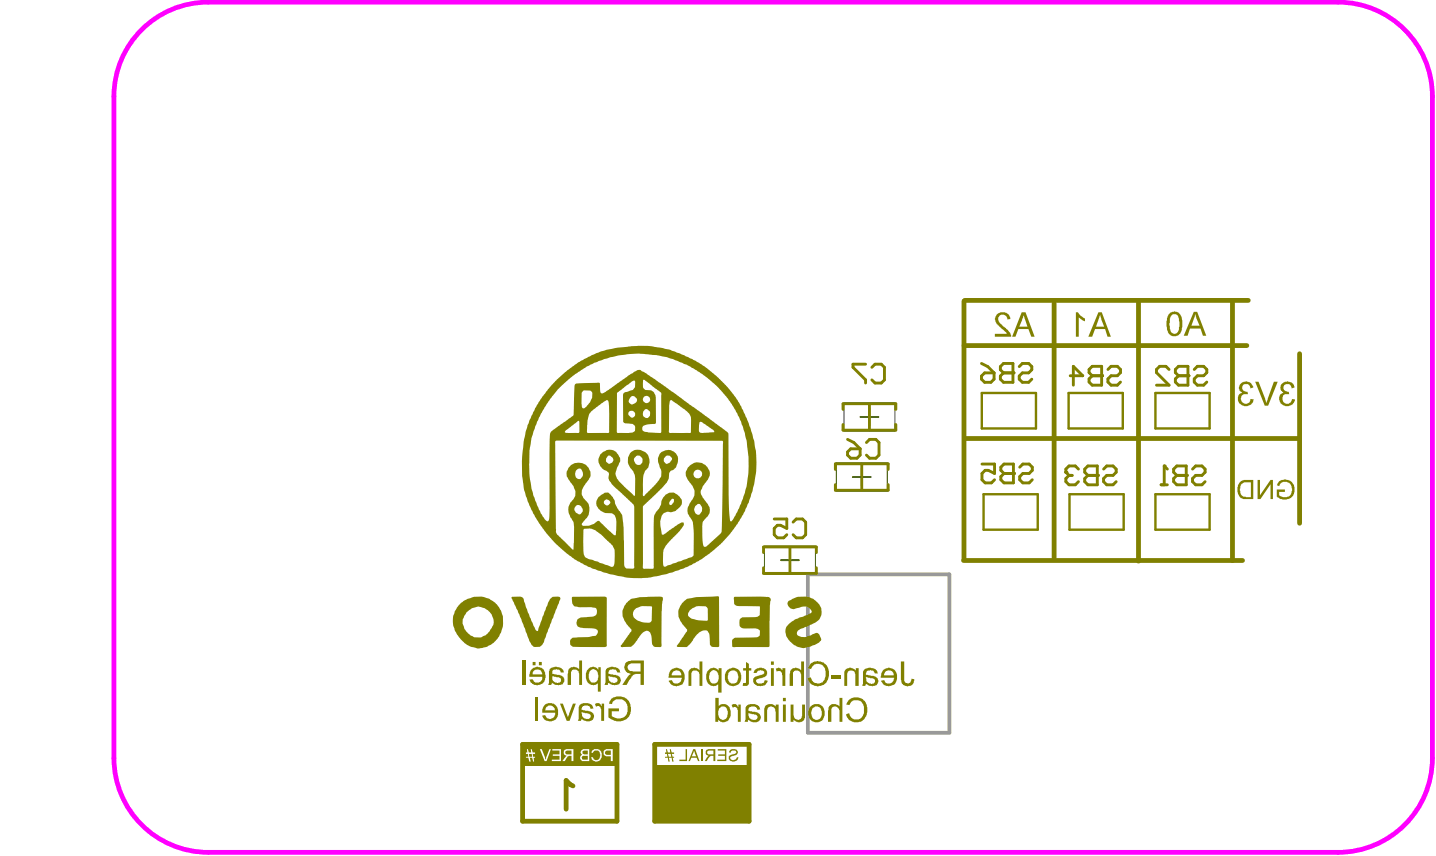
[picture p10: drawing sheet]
<svg xmlns="http://www.w3.org/2000/svg" width="253mm" height="151mm" viewBox="0 0 253 151" stroke-linecap="round" stroke-linejoin="round" font-family="sans-serif">
<path d="M24.5 5.8a16.6 16.6 0 0 1 12.2-5.4h199.3a16.6 16.6 0 0 1 16.7 16.6v116.7a16.6 16.6 0 0 1-16.7 16.6h-199.3a16.6 16.6 0 0 1-16.6-16.6v-116.7a16.6 16.6 0 0 1 4.4-11.2z" fill="none" stroke="#f0f" stroke-width=".84"/>
<path d="M151.8 73.5h3.1M153.4 72v3.1M137.8 98.8h3.1M139.3 97.2v3.2M150.4 84.1h3.2M152 82.6v3.1" fill="none" stroke="#274e13" stroke-width=".33"/>
<path d="M148.9 71.1h9v4.9h-9zM134.8 96.3h9v5h-9zM147.5 81.6h9v5h-9z" fill="none" stroke="#274e13" stroke-width=".18"/>
<path d="M142.5 101.3h25v28h-25z" fill="none" stroke="#999" stroke-width=".66"/>
<g fill="#808000">
<path d="M100.9 105.4l5.8-.2 .3 .1v8.5a.37 .37 0 0 1-.4 .3h-5.5l-.5-.4v-.9l.4-.3 2.7-.1 .7-.2a.81 .81 0 0 0 .8-.2 .81 .81 0 0 0 .1-.9 4.1 4.1 0 0 0-2.4-.3 1.22 1.22 0 0 1-1.2-.7l.2-.9a2.37 2.37 0 0 1 1.7-.4 1.58 1.58 0 0 0 1.6-.4l.1-.7-.1-.3-.2-.2-3-.1a.99 .99 0 0 1-1.1-1.2z"/>
<path d="M90.2 105.4l.1-.1 1.5-.1 .5 .3 .8 2.6 1 2.3 .6 .9 .2-.1 .7-2a14.2 14.2 0 0 1 1.6-3.7l.3-.2 .9-.1 .3 .1 .2 .2-2.9 7.3a1.68 1.68 0 0 1-.8 1.3h-.8a2.24 2.24 0 0 1-1.3-1.7l-1.5-4z"/>
<path d="M129.5 105.4l5.6-.1a.63 .63 0 0 1 .9 .6l-.2 .8-.1 7.3-.2 .1-6 .1-.3-.2-.1-1 .4-.4 4.1-.2 .4-.3v-.8a.74 .74 0 0 0-.7-.5l-1.8 .1a1 1 0 0 1-1-.5v-1l.4-.5h2.3l.7-.3 .1-1.6-4-.1-.5-.4z"/>
<path d="M139 106.1l1-.6a3.7 3.7 0 0 1 2.6-.2 3.6 3.6 0 0 1 2.3 2 2.3 2.3 0 0 1-1.9 2.9l-1.3 .6a1.28 1.28 0 0 0-1.1 .9 1.28 1.28 0 0 0 1.6 .6l1.4-.5a.63 .63 0 0 1 1 .4l.2 .4a.99 .99 0 0 1-.6 .9l-.9 .4a3.3 3.3 0 0 1-4.6-1.9 1.9 1.9 0 0 1 .9-2.4l.8-.4 1.5-.6a2.06 2.06 0 0 0 1.3-.8l-.3-.4a1.42 1.42 0 0 0-1.9-.2l-.3 .1a1.1 1.1 0 0 1-1.2 .1 1.1 1.1 0 0 1-.6-1.1z"/>
<path d="M98 67.1l-1.7 2a19.9 19.9 0 0 0-3.9 8.8l-.3 3.5v2.7a17.1 17.1 0 0 0 1.7 5.9l1.3 2.3 1.3 1.8 1.8 2 1.8 1.5a21.9 21.9 0 0 0 9.1 4l2.1 .3h3.1l4.1-.9a23.6 23.6 0 0 0 6.8-3.4l1.9-1.6 1.7-1.8 1.9-2.8 .7-1.3 .5-1.2a20.4 20.4 0 0 0 1.5-7.3l-.1-2.1-.3-1.7-.6-2.2-.7-1.9-1-2.1-.9-1.5-1.4-1.7-1.7-1.8-2.4-1.9-1.6-1-2-1-2.5-1-3.6-.7-3.3 .1a20.4 20.4 0 0 0-5.7 1.1l-1.3 .5-2.3 1.2-1.9 1.4zM111.2 70.1a.72 .72 0 0 1 1.2 .3l-.2 .6-.7 .4a.67 .67 0 0 1-.6-.5 .67 .67 0 0 1 .3-.8zM102.9 68.9h1.2l.3 .2a2.7 2.7 0 0 1-.9 2.5 .48 .48 0 0 1-.3 .4 .48 .48 0 0 1-.6-.2v-2.5zM111 72.6a.61 .61 0 0 1 1 .3 .61 .61 0 0 1-.7 .7l-.5-.6zM113.7 72.3l.1-.1a.83 .83 0 0 1 .8 1.1 .59 .59 0 0 1-.7 .4 .85 .85 0 0 1-.2-1.4zM99.8 75.9l2.1-1.6h.2l.1 1.8-.1 .2-2.1 .1-.4-.2zM104.3 72.6l2.2-1.7 .4-.3 .4 .1a4.4 4.4 0 0 1 .2 2.3l-.1 3.3-3.7 .1-.2-.2 .2-2.1a2.16 2.16 0 0 1 .6-1.5zM108.9 69.2l2.9-2.1 .2 .2v1a2.27 2.27 0 0 1-1.7 .9l-.3 .2-.1 .3v4.7l.4 .3h.6a.9 .9 0 0 1 1.1 .6v.7l-.4 .3-.7 .1-2.1-.1v-7zM113.4 67h.3l2.7 2.1a.44 .44 0 0 1 .2 .7v6.4l-.1 .2a6.2 6.2 0 0 1-3.2-.5v-.2a1.06 1.06 0 0 1 1.3-.9h.7l.3-.1 .1-.1v-4.6a1.4 1.4 0 0 0-1.9-1.2l-.4-.5zM118.2 70.6l.4 .1 2.4 1.7a1.96 1.96 0 0 1 .9 1.7l-.1 2.2-3.6 .1-.2-.1v-4.9zM123.4 74.5l.1-.1h.3l2 1.4 .2 .4-1 .1a2.53 2.53 0 0 1-1.7-.1zM107.3 80.4a.74 .74 0 0 1 .8 .3 .74 .74 0 0 1-.1 .9l-.5 .2-.6-.3a.92 .92 0 0 1 .4-1.1zM117.3 80.6l.4-.3 .4 .1 .4 .5-.3 .6-.6 .4a.72 .72 0 0 1-.5-.6 .72 .72 0 0 1 .2-.7zM112.2 80.4h.6l.5 .4v.8a.73 .73 0 0 1-1.2 .2 .81 .81 0 0 1 .1-1.4zM122.3 83.6a.77 .77 0 0 1 1.5 0 .77 .77 0 0 1-1.5 0zM101.6 83a.62 .62 0 0 1 .8-.3 .62 .62 0 0 1 .4 .6 .77 .77 0 0 1-.2 .9 .77 .77 0 0 1-.9 .1l-.3-.8zM118.5 88l.4 .1v.5a.65 .65 0 0 1-.8 .4 .84 .84 0 0 1 .4-1zM106.6 88.6a.55 .55 0 0 1 1.1 0 .55 .55 0 0 1-1.1 0zM101.5 89.3l.2-.1a.84 .84 0 0 1 1.1 .5 .84 .84 0 0 1-.6 1h-.2a.93 .93 0 0 1-.5-1.4zM122.7 89.2a.56 .56 0 0 1 .6-.3 .56 .56 0 0 1 .4 .4l.1 .2a1.08 1.08 0 0 1-.5 1.3 .97 .97 0 0 1-.6-1.6zM98.4 68.6l1.9-1.7 1.7-1.3 1.5-.9 2.2-1a19.1 19.1 0 0 1 14.3 .2l1.2 .5 2.6 1.5 2.5 2 1.4 1.6a17.1 17.1 0 0 1 4.1 9.6l.2 1.4v1.9l-.3 3.5-.6 2-.8 1.8-1 1.9-.4 .4-.1-.1-.1-.3-.1-2.7-.1-12.4-1.2-1-8.1-6-5.1-3.6-1.3-.7a1.59 1.59 0 0 0-1.2 .6l-5.4 3.6h-.2l-.1-.3-.2-1.6-3.5 .1-.7 .1-.2 .4-.2 5.2-3.2 2.3a1.67 1.67 0 0 0-.9 1.2l-.1 12.9v1.8l-.2 .4a1.92 1.92 0 0 1-1.1-1.1l-.6-1.2a17.2 17.2 0 0 1-1.6-6v-4.2a20.3 20.3 0 0 1 5-10.8zM98 77.7h29.4l.1 .3-.2 15.8-.5 .6-1.7 1.6-.5 .4-.3 .1-.2-.2-.1-.5-.1-3 .1-.8 .6-.7a1.82 1.82 0 0 0 0-2.7 2.81 2.81 0 0 1-1-2.1l.6-1a2.95 2.95 0 0 0 1-2.4 2.14 2.14 0 0 0-2.5-1.5 2.14 2.14 0 0 0-1.7 2.3l.7 1.2a2.3 2.3 0 0 1 .1 3.5l-.1 .2a2.17 2.17 0 0 0 .3 2.8l.2 .5 .1 1.4v4.5l-.2 .3-4.8 1.7-.3-.2v-.2v-2.2a5.2 5.2 0 0 1 1.4-2.2l1.2-1.2 .8-1.1a.55 .55 0 0 0 .1-.8 3.4 3.4 0 0 0-1.6 .9l-1.8 1.3h-.3l-.3-1.4v-1.1a1.39 1.39 0 0 1 1.7-1.4 2.41 2.41 0 0 0 2.1-1.8 2.14 2.14 0 0 0-1.5-1.7 1.68 1.68 0 0 0-1.5 .4l-.1 .2a2.4 2.4 0 0 0-.7 1.6l-.9 1.5a3.3 3.3 0 0 0-.3 2.3v7.3l-1.6 .1-.3-.2v-10.7l3.6-3.6a2.72 2.72 0 0 0 1-2.4 1.02 1.02 0 0 1 .9-.6l.2-.2a1.99 1.99 0 0 0-.2-2.9 1.81 1.81 0 0 0-2.3 .1 1.81 1.81 0 0 0-.3 2.2l.1 .4a1.85 1.85 0 0 1-.1 2.1l-.7 1-2 2-.2-.2 .1-3.3a2.07 2.07 0 0 1 .8-1.5 2.06 2.06 0 0 0-.5-2.7 2.06 2.06 0 0 0-2.7 .2 1.98 1.98 0 0 0-.2 2l.8 1.1 .3 .7v3.6h-.2l-2.7-2.6a1.95 1.95 0 0 1-.1-2.6 1.84 1.84 0 0 0-.2-2.4 1.84 1.84 0 0 0-2.4-.1 1.9 1.9 0 0 0 .6 3.3l.4 .4-.1 1 .6 1 3.8 3.6 .2 .4v10.7l-.1 .2h-1.3l-.4-.5-.1-6.9-.2-1.9-1.2-1.9a3.8 3.8 0 0 0-1.3-2.2 2.32 2.32 0 0 0-1.8 .8 1.8 1.8 0 0 0 1.3 2.8h1.1l.6 .4 .2 1.2-.1 2.2-.3 .1-2.3-2.2a.49 .49 0 0 0-.5-.3 .49 .49 0 0 0-.4 .2l-.3 .3-.6 .2a2.07 2.07 0 0 1-1.5 .1v-.4l.4-.5a2.47 2.47 0 0 0-.2-4 1.73 1.73 0 0 1 .2-2.2l.7-.9a2.01 2.01 0 0 0-.1-2.4 2.01 2.01 0 0 0-2.3-.6 1.96 1.96 0 0 0-1.1 3l.8 1a2.06 2.06 0 0 1-.3 2.8 2.41 2.41 0 0 0 .1 3.1l.3 .5 .1 .8-.1 4h-.2l-2.2-2.1a1.46 1.46 0 0 1-.8-1.5l-.1-15.4zM102.9 93.4l.2-.1 .7-.1a3.9 3.9 0 0 1 2.5 1.4l1.8 1.7a2.32 2.32 0 0 1 .3 1.7v1.5a.46 .46 0 0 1-.3 .4 .46 .46 0 0 1-.5 0l-3.5-1.2a1.36 1.36 0 0 1-1.2-1.5zM113.4 70.5a.66 .66 0 0 1 1.3 0 .66 .66 0 0 1-1.3 0z"/>
<path d="M80.9 106.7a4.3 4.3 0 0 0 .3 6l.5 .5a4.1 4.1 0 0 0 6.8-2.1l.1-.2a4 4 0 0 0 .1-2.2l-.4-1-.5-.8a4.3 4.3 0 0 0-2.9-1.7l-1.3 .1a4.9 4.9 0 0 0-2.7 1.4zM82.4 107.9a2.75 2.75 0 0 1 2.5-.8 2.72 2.72 0 0 1 2.1 3.1l-.2 .4a3.3 3.3 0 0 1-2 1.8h-1.1a3.3 3.3 0 0 1-2.1-2.5v-.7z"/>
<path d="M110.6 106.3l-.2 .3a2.39 2.39 0 0 0-.1 3.1l.8 1a.58 .58 0 0 1 .3 .7l-1.9 2.5 .1 .2h1.7l.7-.7 1-1.4a1.63 1.63 0 0 1 1.3-.7 2.18 2.18 0 0 1 .7 2l.1 .4 .2 .4h1.2l.2-.1v-6.2l.2-2.4-.6-.2-2 .1-2 .2a1.91 1.91 0 0 0-1.7 .8zM112.2 107.3a3.7 3.7 0 0 1 2.7-.4l.1 2.6-.3 .3a3.2 3.2 0 0 1-2.6-.6 1.12 1.12 0 0 1 .1-1.9z"/>
<path d="M120.3 106.4l-.5 .9a2.29 2.29 0 0 0 .3 2.4l1 1.2 .1 .5-1.8 2.6 .2 .1h1.5l1-1a3.1 3.1 0 0 1 2.4-1.9 1.2 1.2 0 0 1 .7 1.4v1.1l.3 .4h1.2l.2-.1-.1-8.7-.2-.1-3.7 .1-.9 .2a2.45 2.45 0 0 0-1.7 .9zM121.6 107.7l1-.7a2.89 2.89 0 0 1 2.1 .1l.1 .4v1.9h-1.6l-.6-.1a1.31 1.31 0 0 1-1.2-.9z"/>
</g>
<path d="M170 53.1v45.5M170.2 53h50M185.9 53.5v44.9M200.8 53.4v45.6M217.4 53.4v45.5M170 61h49.9M170.3 77.3h58.8M229.2 62.4v29.9M170 98.9h49.2M92.2 131.3h16.6v13.6h-16.6zM115.5 131.3h16.6v13.6h-16.6z" fill="none" stroke="#808000" stroke-width=".84"/>
<path d="M173.2 69.3h9.5v6.3h-9.5zM188.5 69.3h9.5v6.3h-9.5zM203.8 69.3h9.6v6.3h-9.6zM173.5 87.2h9.5v6.2h-9.5zM188.6 87.2h9.6v6.2h-9.6zM203.8 87.2h9.6v6.2h-9.6z" fill="none" stroke="#808000" stroke-width=".42"/>
<path d="M148.7 72.2v-1h9.3v1M148.7 74.9v1h9.3v-1M153.4 71.2v4.7M134.7 97.5v-1h9.3v1M139.3 96.5v4.6M147.3 82.8v-1h9.4v1M147.3 85.5v1h9.4v-1M152 81.8v4.7M134.7 100.1v1h9.3v-1" fill="none" stroke="#808000" stroke-width=".5"/>
<g fill="#808000">
<path d="M115.4 135h16.7v9.9h-16.7z" fill-rule="evenodd"/>
<path d="M92.1 131.3h16.7v3.7h-16.7z" fill-rule="evenodd"/>
</g>
<g fill="#808000">
<path d="M189.8 55.1h.3l.4 .6 .9 .5v.5l-1.1-.7v3.4h-.5z"/>
<path d="M194.1 55.5l.2 .9 .5 1.2h-1.5zM193.7 55.1l-1.7 4.3h.6l.6-1.4h1.7l.5 1.4h.5l-1.6-4.3z"/>
</g>
<g fill="#fff">
<path d="M104.4 132.4a1.09 1.09 0 0 1 1.8 .5 1.09 1.09 0 0 1-1.1 1.4l-.5-.1-.2-.3-.1-.3h.3a.64 .64 0 0 0 .7 .5 .64 .64 0 0 0 .6-.7 .78 .78 0 0 0-.6-1h-.1a.46 .46 0 0 0-.6 .2v.2l-.3-.1z"/>
<path d="M97.4 132.1h1.5v2.1h-1.6v-.2h1.4v-.7h-1.2v-.2h1.2v-.7h-1.3z"/>
<path d="M95.2 132.1h.4l.6 2 .7-2h.3l-.8 2.1h-.3z"/>
<path d="M106.8 132.5l.9-.1v.8h-.6a.39 .39 0 0 1-.4-.3 .39 .39 0 0 1 .1-.4zM106.5 132.5a.68 .68 0 0 0 .7 .9h.5v.8h.4v-2.1h-1.2z"/>
<path d="M102.8 132.5l.9-.1v.7h-.5a.39 .39 0 0 1-.4-.2 .39 .39 0 0 1 0-.4zM102.7 133.4l1-.1v.7h-.6a.37 .37 0 0 1-.5-.1 .37 .37 0 0 1 .1-.5zM102.5 132.4l-.1 .4 .4 .4a.57 .57 0 0 0-.4 .7 .57 .57 0 0 0 .7 .3h.8v-2.1h-1.1z"/>
<path d="M99.7 132.6l.3-.2h.8v.7h-.9l-.2-.2zM99.5 132.4a.63 .63 0 0 0 .5 .9l-.2 .1-.6 .8h.4l.4-.7 .3-.2h.5v.9h.3v-2.1h-1.2z"/>
<path d="M92.9 132.1l.1 .6h-.2v.3h.3l.1 .5h-.4v.2h.4l.2 .6h.2l-.2-.6h.5l.1 .6h.2l-.1-.6h.3v-.2h-.4v-.5h.4v-.3h-.4l-.2-.6h-.2l.1 .6h-.4l-.2-.6zM93.3 133h.5l.1 .5h-.5z"/>
</g>
<g fill="#808000">
<path d="M225.5 85.1a1.67 1.67 0 0 1 1.8-.4 1.67 1.67 0 0 1 1 1.6 1.77 1.77 0 0 1-1 1.7 1.77 1.77 0 0 1-2-.4l-.1-1.3h1.4v.5h-1v.6a1.46 1.46 0 0 0 2.1-.3 1.52 1.52 0 0 0-.4-1.9 1.06 1.06 0 0 0-1.7 .6l-.4-.2z"/>
<path d="M221.8 84.7h.4v2.7l1.9-2.7h.4v3.3h-.4v-2.6l-1.8 2.6h-.5z"/>
<path d="M218.9 85.5l.6-.4h1.1v2.6h-.8a1.01 1.01 0 0 1-1-1l-.1-.5zM218.6 85.2a2.02 2.02 0 0 0 .3 2.7l.4 .1h1.8v-3.3h-1.7l-.5 .1z"/>
</g>
<path d="M101.1 138.6l-.5-.2-.7-.7v5" fill="none" stroke="#808000" stroke-width=".84"/>
<g fill="#808000">
<path d="M175.8 55.4a1.51 1.51 0 0 1 2.5 .9l-.6 .1a.82 .82 0 0 0-1.2-.8 .82 .82 0 0 0-.2 1.3l.9 .8a2.62 2.62 0 0 1 1.2 1.7h-2.9v-.5h2.1l-.2-.4-1.1-.9a1.49 1.49 0 0 1-.7-1.8z"/>
<path d="M226 67.8a1.29 1.29 0 0 1 1.3-.5 1.29 1.29 0 0 1 1 1l-.5 .2a.71 .71 0 0 0-.9-.7 .71 .71 0 0 0-.3 1.1l.7 .2v.4a.83 .83 0 0 0-1 .3 .83 .83 0 0 0 .1 1.1 .84 .84 0 0 0 .9 .3 .84 .84 0 0 0 .6-.8l.5 .1a1.4 1.4 0 0 1-1.7 1.1 1.4 1.4 0 0 1-1-1.8l.2-.3 .5-.2a.97 .97 0 0 1-.4-1.5z"/>
<path d="M221.4 67.3h.6l1.4 3.8 1.3-3.8h.7l-1.7 4.3h-.6z"/>
<path d="M218.7 67.8a1.31 1.31 0 0 1 1.3-.5 1.31 1.31 0 0 1 1.1 1l-.5 .2a.77 .77 0 0 0-.5-.7 .77 .77 0 0 0-.9 .2 .75 .75 0 0 0 .1 .8 .75 .75 0 0 0 .7 .3v.4a.85 .85 0 0 0-1.1 .5 .85 .85 0 0 0 .6 1.1 .85 .85 0 0 0 1.1-.6v-.1l.5 .1a1.42 1.42 0 0 1-1.7 1.1 1.42 1.42 0 0 1-1-1.9l.7-.4a1.09 1.09 0 0 1-.4-1.5z"/>
<path d="M128.6 132.5a.84 .84 0 0 1 .9-.4 .84 .84 0 0 1 .7 .7l-.3 .4-.7 .1a.39 .39 0 0 0-.4 .5 .39 .39 0 0 0 .5 .3l.4-.1 .3-.4h.2a.89 .89 0 0 1-.7 .7 .89 .89 0 0 1-1-.5v-.2a.95 .95 0 0 1 1-.6 .33 .33 0 0 0 .4-.4 .33 .33 0 0 0-.5-.2h-.1a.34 .34 0 0 0-.4 .4l-.3-.1z"/>
<path d="M126.6 132.1h1.5v2.1h-1.6v-.2h1.4v-.7h-1.2v-.2h1.2v-.7h-1.3z"/>
<path d="M180.6 55.5l.6 2.1h-1.4l.7-1.6zM180.2 55.1l-1.7 4.3h.6l.5-1.4h1.8l.5 1.4h.6l-1.6-4.3z"/>
<path d="M210.8 55.4l.8 2h-1.4zM210.6 55l-1.8 4.2h.7l.4-1.2h1.9l.4 1.2h.6l-1.6-4.2z"/>
<path d="M206.5 55.8a.8 .8 0 0 1 1-.3 .8 .8 0 0 1 .5 .9 2.88 2.88 0 0 1-.3 2.2 .83 .83 0 0 1-.9 .1 .83 .83 0 0 1-.5-.7v-1zM206.1 55.5l-.3 .6v1a2.4 2.4 0 0 0 .7 2 1.28 1.28 0 0 0 1.4 0 1.28 1.28 0 0 0 .6-1.2v-.4a2.36 2.36 0 0 0-.7-2.4 1.39 1.39 0 0 0-1.7 .4z"/>
<path d="M124.7 132.6l.3-.2h.8v.7h-.9l-.2-.2zM124.6 132.3a.61 .61 0 0 0-.1 .7 .61 .61 0 0 0 .6 .3l-.3 .1-.5 .8h.4l.2-.5 .4-.4h.5v.9h.4v-2.1h-1.3z"/>
</g>
<path d="M123.8 132.1v2.1" fill="none" stroke="#808000" stroke-width=".34"/>
<g fill="#808000">
<path d="M120.9 132.1h.3v2.1h-1.4v-.2h1.1z"/>
<path d="M122.4 132.5l.1-.1 .3 1h-.8zM122.3 132.1l-.9 2.1h.3l.2-.5h1l.2 .5h.3l-.8-2.1z"/>
<path d="M117.5 132.1l.1 .6h-.3v.3h.3l.1 .5h-.4v.2h.5l.1 .6h.2l-.1-.6h.5l.1 .6h.2l-.2-.6h.3v-.2h-.3l-.1-.5h.4v-.3h-.4l-.2-.6h-.2l.1 .6h-.4l-.2-.6zM117.8 133h.5l.1 .5h-.4z"/>
</g>
<path d="M178.7 64.1v3.3h-1.7l-.5-.5v-.6l.5-.5h1.7M179.8 64.7l.5-.6h1.1l.6 .6v.5l-.6 .6h-1.1l-.5 .5v.6l.5 .5h1.1l.6-.5" fill="none" stroke="#808000" stroke-width=".51"/>
<circle cx="178.7" cy="65.8" r=".25" fill="#808000"/>
<path d="M173.1 66.3l.6-.5h1.6v1.1l-.5 .5h-1.1l-.6-.5zM173.1 64.1l1.1 .6 1.1 1.1M178.7 64.1h-1.7l-.5 .6v.5l.5 .6h1.7M178.8 81.9v3.3h-1.7l-.6-.6v-.5l.6-.6h1.7M179.9 82.4l.5-.5h1.1l.6 .5v.6l-.6 .5h-1.1l-.5 .6v.5l.5 .6h1.1l.6-.6" fill="none" stroke="#808000" stroke-width=".51"/>
<circle cx="178.8" cy="83.5" r=".25" fill="#808000"/>
<path d="M194.3 64.6v3.3h-1.6l-.6-.5v-.6l.6-.5h1.6M195.4 65.2l.6-.6h1.1l.5 .6v.5l-.5 .6h-1.1l-.6 .5v.6l.6 .5h1.1l.5-.5M173.2 81.9h2.2v1.6l-1.1-.5h-.5l-.6 .5v1.1l.6 .6h1.1l.5-.6M178.8 81.9h-1.7l-.6 .5v.6l.6 .5h1.7" fill="none" stroke="#808000" stroke-width=".51"/>
<circle cx="194.3" cy="66.3" r=".25" fill="#808000"/>
<path d="M188.8 66.3h2.2l-1.7-1.7v3.3M194.3 64.6h-1.6l-.6 .6v.5l.6 .6h1.6M193.6 82.2v3.3h-1.7l-.6-.5v-.6l.6-.5h1.7M194.7 82.7l.5-.5h1.1l.6 .5v.6l-.6 .6h-1.1l-.5 .5v.6l.5 .5h1.1l.6-.5" fill="none" stroke="#808000" stroke-width=".51"/>
<circle cx="193.6" cy="83.9" r=".25" fill="#808000"/>
<path d="M190.2 82.7l-.5-.5h-1.1l-.6 .5v.6M193.6 82.2h-1.7l-.6 .5v.6l.6 .6h1.7" fill="none" stroke="#808000" stroke-width=".51"/>
<circle cx="188" cy="83.3" r=".25" fill="#808000"/>
<path d="M209.5 64.6v3.3h-1.6l-.6-.5v-.6l.6-.5h1.6M210.6 65.2l.6-.6h1.1l.6 .6v.5l-.6 .6h-1.1l-.6 .5v.6l.6 .5h1.1l.6-.5M188 83.3l.6 .6M188.6 83.9h.5M188.6 83.9l-.6 .5v.6l.6 .5h1.1l.5-.5" fill="none" stroke="#808000" stroke-width=".51"/>
<circle cx="209.5" cy="66.3" r=".25" fill="#808000"/>
<path d="M206.2 65.2l-.5-.6h-1.2l-.5 .6v.5l2.2 2.2h-2.2M209.5 64.6h-1.6l-.6 .6v.5l.6 .6h1.6M209.2 82.2v3.3h-1.6l-.6-.5v-.6l.6-.5h1.6M210.3 82.7l.6-.5h1.1l.6 .5v.6l-.6 .6h-1.1l-.6 .5v.6l.6 .5h1.1l.6-.5" fill="none" stroke="#808000" stroke-width=".51"/>
<circle cx="209.2" cy="83.9" r=".25" fill="#808000"/>
<path d="M204.8 85.5h1.1M205.4 82.2v3.3M209.2 82.2h-1.6l-.6 .5v.6l.6 .6h1.6" fill="none" stroke="#808000" stroke-width=".51"/>
<circle cx="205.4" cy="82.2" r=".25" fill="#808000"/>
<path d="M149.5 79.7l.6-.5h1.6v1.1l-.5 .5h-1.1l-.6-.5zM149.5 77.5l1.1 .6 1.1 1.1M152.7 64.2h-2.2v.6l2.2 2.2v.6M152.8 78.1l.6-.6h1.1l.5 .6v2.2l-.5 .5h-1.1l-.6-.5M153.8 64.8l.5-.6h1.2l.5 .6v2.2l-.5 .6h-1.2l-.5-.6M136.6 91.5h2.2v1.7l-1.1-.5h-.6l-.5 .5v1.1l.5 .6h1.1l.6-.6M139.9 92.1l.5-.6h1.2l.5 .6v2.2l-.5 .6h-1.2l-.5-.6M205.4 82.2l.5 .5" fill="none" stroke="#808000" stroke-width=".51"/>
<g fill="#808000">
<path d="M100.3 118a1.24 1.24 0 0 1 1.9 0v-1.5h.5v4.3h-.5v-1.8a.74 .74 0 0 0-.6-.9 .74 .74 0 0 0-.9 .5v2.2h-.6v-1.9z"/>
<path d="M92.2 116.5h.6v4.3h-.6z"/>
<path d="M107.8 123.3a2.18 2.18 0 0 1 3.2 .6 2.53 2.53 0 0 1-.3 2.7 2.57 2.57 0 0 1-3.4 0v-1.6h1.9v.5h-1.3v.8a1.75 1.75 0 0 0 2.7-.5v-.2a1.74 1.74 0 0 0-.7-2.2 1.4 1.4 0 0 0-2 .8l-.5-.1z"/>
<path d="M104.9 124.2a.72 .72 0 0 1 1.2 .3v-.4h.5v3.1h-.6v-1.7a.79 .79 0 0 0-.6-1l-.3 .1z"/>
<path d="M98.8 124.1h.5l.9 2.5 .9-2.5h.5l-1.1 3.1h-.5z"/>
<path d="M94.5 122.9h.5v4.3h-.5z"/>
<path d="M158.9 116.7h.6v3.1a.65 .65 0 0 0 .7 .7 .65 .65 0 0 0 .6-.8l.5 .1a1.16 1.16 0 0 1-.6 1.1 1.16 1.16 0 0 1-1.2 0l-.2-.1a.72 .72 0 0 1-.3-.7z"/>
<path d="M149.2 118a1.24 1.24 0 0 1 1.8 .3v-.4h.5v3.1h-.6v-1.7a.77 .77 0 0 0-.4-.9 .77 .77 0 0 0-1 .2l-.1 2.4h-.5v-2.1a.67 .67 0 0 1 .3-.8z"/>
<path d="M146.7 119.1h1.6v.6h-1.6z"/>
<path d="M142.9 117.1h.1a1.94 1.94 0 0 1 2.2-.3 1.94 1.94 0 0 1 1 2 2.02 2.02 0 0 1-1.1 2 2.02 2.02 0 0 1-2.3-.3l-.4-.9 .6-.1a1.33 1.33 0 0 0 1.5 1 1.33 1.33 0 0 0 1.1-1.5 1.48 1.48 0 0 0-.4-1.5 1.48 1.48 0 0 0-1.6-.2l-.3 .3-.2 .4-.6-.1z"/>
<path d="M139.5 118.2a1.23 1.23 0 0 1 1.8 0v-1.5h.5v4.3h-.5v-1.9a.74 .74 0 0 0-.5-.8 .74 .74 0 0 0-.9 .5v2.2h-.6v-2.1z"/>
<path d="M136.8 117.9a.75 .75 0 0 1 1.2 .5v-.5h.5v3.1h-.5l-.1-2a.57 .57 0 0 0-.2-.6 .57 .57 0 0 0-.7 0z"/>
<path d="M133 118.3a1.39 1.39 0 0 1 2.3 .1 .86 .86 0 0 1-.9 1.1l-.5 .2a.44 .44 0 0 0-.5 .5 .44 .44 0 0 0 .6 .4h.3a.58 .58 0 0 0 .6-.6l.5 .1a1.37 1.37 0 0 1-1.8 .9 1.01 1.01 0 0 1-.6-1.5l1.4-.5a.39 .39 0 0 0 .4-.4 .39 .39 0 0 0-.5-.3h-.5l-.3 .1-.1 .3h-.5z"/>
<path d="M131.6 116.8l.5 .3v.8h.4v.4h-.4v1.8a.78 .78 0 0 1-.2 .8 .78 .78 0 0 1-.9 .1l.1-.5a.34 .34 0 0 0 .4 0 .34 .34 0 0 0 .1-.4v-1.8h-.5v-.4h.5z"/>
<path d="M121.6 118.1a1.23 1.23 0 0 1 1.8 .1v-1.5h.5v4.3h-.5v-1.7a.79 .79 0 0 0-.4-.9 .79 .79 0 0 0-1 .1l-.1 2.5h-.5v-2.6z"/>
<path d="M149.6 123.6a2 2 0 0 1 2.3-.4 2 2 0 0 1 1.1 2.2 1.9 1.9 0 0 1-1.6 2 1.9 1.9 0 0 1-2.1-1.3l.5-.3 .1 .3a1.34 1.34 0 0 0 1.6 .7 1.34 1.34 0 0 0 .9-1.6 1.41 1.41 0 0 0-1.7-1.7l-.3 .1-.5 .8-.6-.1z"/>
<path d="M146.2 124.6a1.23 1.23 0 0 1 1.9 0v-1.5h.5v4.2h-.5v-1.7a.85 .85 0 0 0-1.2-.9l-.3 .3v2.3h-.6v-1.9z"/>
<path d="M139.5 124.3h.5v1.6a.84 .84 0 0 0 .4 .9 .84 .84 0 0 0 1-.2l.1-2.3h.5v1.8a1.19 1.19 0 0 1-.5 1.2 1.49 1.49 0 0 1-1.5-.4v.4h-.5z"/>
<path d="M135 124.5a1.25 1.25 0 0 1 1.8 .2v-.4h.5v3h-.5v-1.8a.82 .82 0 0 0-.5-.8 .82 .82 0 0 0-.9 .3l-.1 2.3h-.5v-2.3z"/>
<path d="M129.1 124.4a.72 .72 0 0 1 1.1 .3v-.4h.5v3h-.5v-1.7a.76 .76 0 0 0-.7-.9l-.3 .1z"/>
<path d="M110.8 117.4l.5-.4h1.7v1.4h-1.5a.71 .71 0 0 1-.6-.3 .71 .71 0 0 1-.1-.7zM110.3 117a1.27 1.27 0 0 0 1.1 1.9l-.5 .2-1.1 1.7h.7l.6-.9a1.43 1.43 0 0 1 1.1-1h.8v1.9h.6v-4.3h-2.3l-.4 .1z"/>
<path d="M107.3 119.2l.4 .2a1.74 1.74 0 0 1 1.2 .4 .63 .63 0 0 1-.9 .6l-.5-.3zM106.9 118l-.1 2.4-.2 .4h.6l.1-.4 .1 .1a1.59 1.59 0 0 0 1.9 .1 .95 .95 0 0 0-.7-1.6h-.6a.49 .49 0 0 1-.7-.5 .86 .86 0 0 1 .8-.5 .86 .86 0 0 1 .8 .6h.5a1.33 1.33 0 0 0-1.7-.9l-.5 .1z"/>
<path d="M103.9 117.9a1.96 1.96 0 0 0 .2 2.8l.6 .2 .5-.2 .3-.2v1.5h.5v-4.3h-.5v.4a1.29 1.29 0 0 0-1.6-.2zM104 118.4a.81 .81 0 0 1 1-.3 .81 .81 0 0 1 .5 .9 1.03 1.03 0 0 1-1.1 1.4 1.48 1.48 0 0 1-.4-2z"/>
<path d="M97.4 119.2l.9 .3a.52 .52 0 0 1 .6 .4 .52 .52 0 0 1-.5 .6 .89 .89 0 0 1-1-1zM97 117.9l-.2 .5v2.2l-.1 .2h.6v-.4a1.7 1.7 0 0 0 2 .2 .99 .99 0 0 0 .1-1.1 .99 .99 0 0 0-1.1-.5l-.9-.1v-.2a.48 .48 0 0 1 .6-.6h.3a.57 .57 0 0 1 .6 .5l.6-.1a1.51 1.51 0 0 0-2-.8z"/>
<path d="M94 116.8v.6h.5v-.6zM95.1 116.8v.6h.5v-.6zM94 118.4a.95 .95 0 0 1 1.6 .1v.5h-1.6zM93.6 118.2l-.2 .8v.4h2.2a.87 .87 0 0 1-.6 1 .87 .87 0 0 1-1-.6l-.6 .1a1.48 1.48 0 0 0 1.9 .9 1.48 1.48 0 0 0 .9-1.9 1.39 1.39 0 0 0-1-1.2 1.39 1.39 0 0 0-1.4 .3z"/>
<path d="M102.6 125.6l.2 .1a1.79 1.79 0 0 1 1.4 .4 .64 .64 0 0 1-.3 .7 .64 .64 0 0 1-.7-.1l-.3-.1a.45 .45 0 0 1-.2-.6zM102.2 124.4l-.1 2.5-.2 .3h.6l.1-.4 .1 .1a1.44 1.44 0 0 0 2-.2 .96 .96 0 0 0-.9-1.3l-.6-.1a.39 .39 0 0 1-.6-.3 .9 .9 0 0 1 1.5-.2l.1 .2h.5a1.29 1.29 0 0 0-1.6-1l-.5 .1z"/>
<path d="M96.3 124.8a.89 .89 0 0 1 1-.3 .89 .89 0 0 1 .6 .8h-1.7zM95.9 124.5l-.3 .6v.6h2.3a.93 .93 0 0 1-.5 1 .93 .93 0 0 1-1.1-.2l-.1-.4-.6 .1a1.46 1.46 0 0 0 1.9 1 1.46 1.46 0 0 0 .9-1.8 1.44 1.44 0 0 0-2.2-1.2z"/>
<path d="M156.1 118.5a.88 .88 0 0 1 1-.2 .88 .88 0 0 1 .5 .8h-1.7zM155.7 118.3l-.3 .5v.7h2.3a.95 .95 0 0 1-.5 1 .95 .95 0 0 1-1.1-.2l-.2-.3-.5 .1a.99 .99 0 0 0 1.1 .9h.4a1.37 1.37 0 0 0 1.3-1.7v-.2a1.6 1.6 0 0 0-1.4-1.3l-.7 .1z"/>
<path d="M152.7 119.4l.8 .2a.55 .55 0 0 1 .7 .2 .55 .55 0 0 1-.1 .8 .9 .9 0 0 1-1.3-.7zM152.4 118.1l-.2 .3v2.2l-.1 .4h.5l.1-.4a1.53 1.53 0 0 0 2.1 0 1 1 0 0 0-.1-1.1 1 1 0 0 0-1.1-.3l-.2-.1a.52 .52 0 0 1-.7-.3 .84 .84 0 0 1 .8-.6 .84 .84 0 0 1 .8 .6h.5a1.52 1.52 0 0 0-2.4-.7z"/>
<path d="M136 116.7v.6h.5v-.6zM136 117.9v3.1h.5v-3.1z"/>
<path d="M128.5 118.6a.94 .94 0 0 1 1.1-.3 .94 .94 0 0 1 .6 .9v.2a1.03 1.03 0 0 1-.9 1.2 1.06 1.06 0 0 1-.9-1.4zM128.1 118.4a2.12 2.12 0 0 0 .2 2.2 1.48 1.48 0 0 0 1.9 .2 1.48 1.48 0 0 0 .5-1.8 1.4 1.4 0 0 0-1.1-1.2 1.4 1.4 0 0 0-1.5 .6z"/>
<path d="M124.7 118.4a1.94 1.94 0 0 0 .8 2.6h.8l.4-.4v1.6h.6v-4.3h-.5v.4a1.09 1.09 0 0 0-1.9 0zM125.2 118.6a.77 .77 0 0 1 .9-.3 .77 .77 0 0 1 .6 .7l.1 .1a1.09 1.09 0 0 1-.8 1.5 1.06 1.06 0 0 1-.9-1.4z"/>
<path d="M118.6 118.5a.88 .88 0 0 1 1-.2 .88 .88 0 0 1 .6 .8h-1.7zM118.2 118.3l-.2 .6v.6h2.3a.92 .92 0 0 1-.7 1 .92 .92 0 0 1-1.1-.5l-.5 .1a1.45 1.45 0 0 0 1.7 .9 1.45 1.45 0 0 0 1.1-1.7 1.45 1.45 0 0 0-1.6-1.5l-.6 .1z"/>
<path d="M143.3 124.9a.95 .95 0 0 1 1.2-.2 .95 .95 0 0 1 .5 1 .93 .93 0 0 1-.6 1.1 .93 .93 0 0 1-1.1-.3 1.64 1.64 0 0 1 0-1.6zM142.9 124.6a1.99 1.99 0 0 0 .4 2.6 1.58 1.58 0 0 0 1.8-.3 1.58 1.58 0 0 0 .3-1.8 1.44 1.44 0 0 0-2.5-.5z"/>
<path d="M138.1 123.1v.6h.5v-.6zM138.1 124.3v3h.5v-3z"/>
<path d="M132 125.8l.6 .2a.95 .95 0 0 1 1 .5v.1a.9 .9 0 0 1-.9 .4 .9 .9 0 0 1-.7-.8zM131.6 124.6l-.1 2.4-.2 .3h.6v-.3a1.98 1.98 0 0 0 1.9 .2h.1a.85 .85 0 0 0 .2-1 .85 .85 0 0 0-.8-.6l-.7-.1a.4 .4 0 0 1-.4-.1 .4 .4 0 0 1-.2-.4 .95 .95 0 0 1 1.5 0l.1 .2 .5-.1a1.44 1.44 0 0 0-1.8-.9l-.4 .1z"/>
<path d="M126.2 123.1v4.2h.5v-.3a1.3 1.3 0 0 0 1.4 .3 1.3 1.3 0 0 0 .8-1.2 1.58 1.58 0 0 0-1-1.9l-.9 .1-.2 .3v-1.5zM126.9 125a.85 .85 0 0 1 .9-.3 .85 .85 0 0 1 .6 .8v.2a1.05 1.05 0 0 1-1 1.3 1.28 1.28 0 0 1-.5-2z"/>
</g>
</svg>
